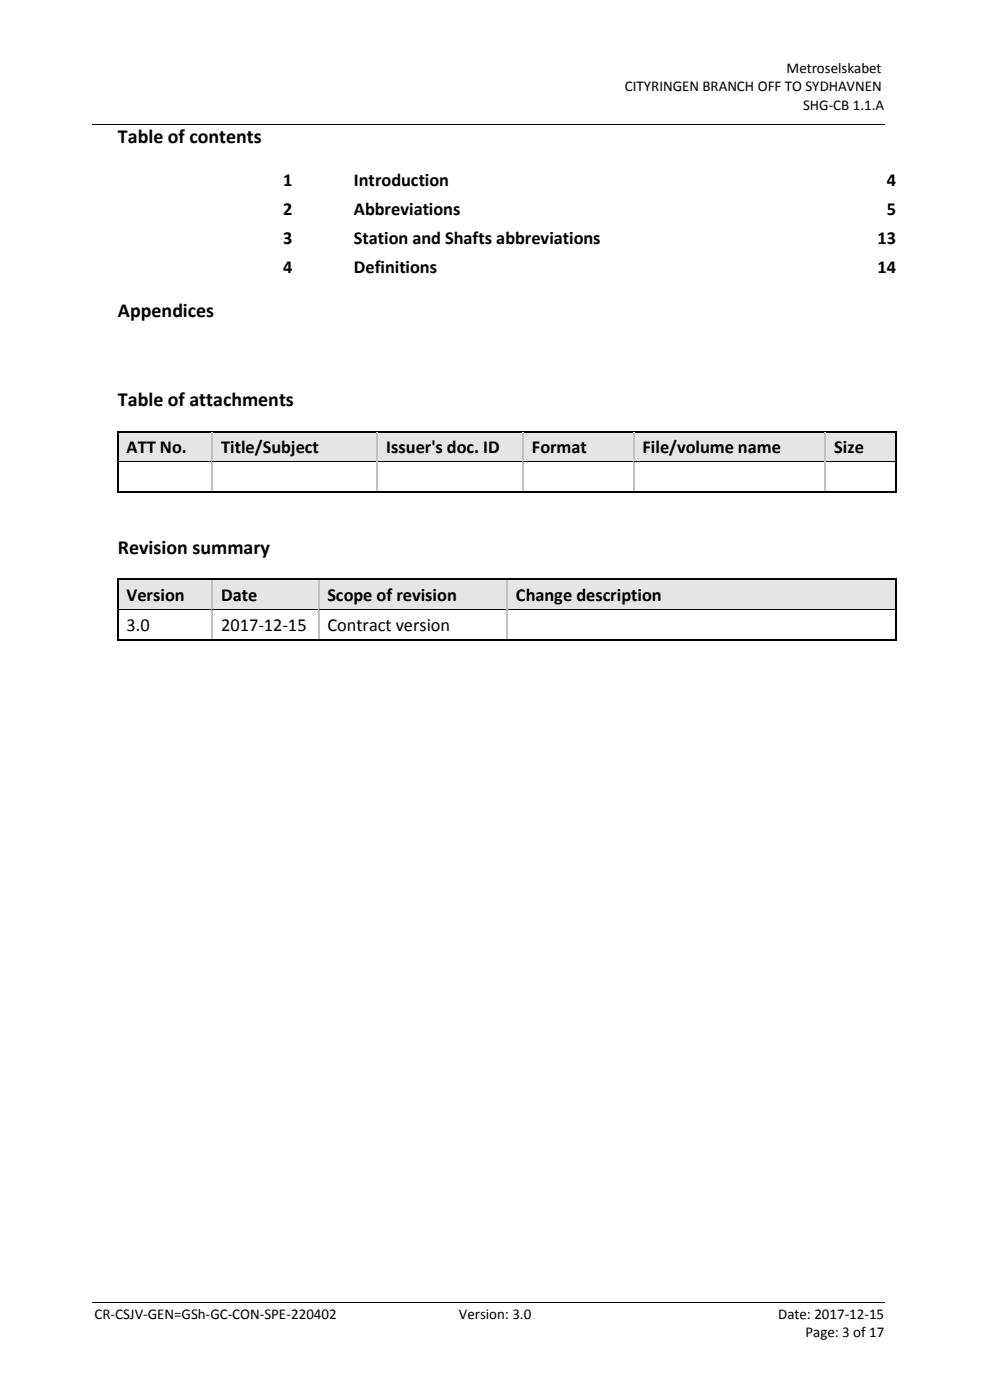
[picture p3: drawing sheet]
<svg xmlns="http://www.w3.org/2000/svg" width="210mm" height="297mm" viewBox="0 0 210 297" stroke-linecap="round" stroke-linejoin="round" font-family="sans-serif">
<defs><g id="words">
<g font-size="4.2">
<text x="25" y="30.4">Table of contents</text>
<text x="25" y="67.2">Appendices</text>
<text x="25" y="86.1">Table of attachments</text>
<text x="25" y="117.5">Revision summary</text>
</g>
<g font-size="3.9">
<text x="60" y="39.5">1</text>
<text x="75.1" y="39.5">Introduction</text>
<text x="188.1" y="39.5">4</text>
<text x="60" y="45.7">2</text>
<text x="75.1" y="45.7">Abbreviations</text>
<text x="188.1" y="45.7">5</text>
<text x="60" y="51.8">3</text>
<text x="75.1" y="51.8">Station and Shafts abbreviations</text>
<text x="186.1" y="51.8">13</text>
<text x="60" y="58">4</text>
<text x="75.1" y="58">Definitions</text>
<text x="186.1" y="58">14</text>
<text x="26.8" y="96.1">ATT No.</text>
<text x="46.9" y="96.1">Title/Subject</text>
<text x="81.9" y="96.1">Issuer's doc. ID</text>
<text x="112.8" y="96.1">Format</text>
<text x="136.3" y="96.1">File/volume name</text>
<text x="177" y="96.1">Size</text>
<text x="26.8" y="127.4">Version</text>
<text x="46.9" y="127.4">Date</text>
<text x="69.4" y="127.4">Scope of revision</text>
<text x="109.5" y="127.4">Change description</text>
<text x="26.8" y="133.8">3.0</text>
<text x="46.9" y="133.8">2017-12-15</text>
<text x="69.4" y="133.8">Contract version</text>
</g>
<g font-size="3.2">
<text x="166.9" y="15.5">Metroselskabet</text>
<text x="132.5" y="19.4">CITYRINGEN BRANCH OFF TO SYDHAVNEN</text>
<text x="170.4" y="23.3">SHG-CB 1.1.A</text>
<text x="20" y="279.9">CR-CSJV-GEN=GSh-GC-CON-SPE-220402</text>
<text x="97.3" y="279.9">Version: 3.0</text>
<text x="165.1" y="279.9">Date: 2017-12-15</text>
<text x="170.9" y="283.7">Page: 3 of 17</text>
</g>
</g></defs>
<path d="M19.5 26.3h168.1M19.5 276.4h168.1" fill="none" stroke="#000" stroke-width=".21"/>
<g fill="#e5e5e5">
<path d="M25.1 91.7h19.8v6.2h-19.8z" fill-rule="evenodd"/>
<path d="M26.8 91.7h16.3v6.2h-16.3z" fill-rule="evenodd"/>
<path d="M45.1 91.7h34.8v6.2h-34.8z" fill-rule="evenodd"/>
<path d="M46.9 91.7h31.2v6.2h-31.2z" fill-rule="evenodd"/>
<path d="M80.2 91.7h30.6v6.2h-30.6z" fill-rule="evenodd"/>
<path d="M81.9 91.7h27.1v6.2h-27.1z" fill-rule="evenodd"/>
<path d="M111.1 91.7h23.2v6.2h-23.2z" fill-rule="evenodd"/>
<path d="M112.8 91.7h19.7v6.2h-19.7z" fill-rule="evenodd"/>
<path d="M134.5 91.7h40.5v6.2h-40.5z" fill-rule="evenodd"/>
<path d="M136.3 91.7h36.9v6.2h-36.9z" fill-rule="evenodd"/>
<path d="M175.2 91.7h14.7v6.2h-14.7z" fill-rule="evenodd"/>
<path d="M177 91.7h11.2v6.2h-11.2z" fill-rule="evenodd"/>
</g>
<g fill="#000">
<path d="M24.8 91.5h.3v.2h-.3z" fill-rule="evenodd"/>
<path d="M24.8 91.5h.3v.2h-.3z" fill-rule="evenodd"/>
<path d="M24.8 97.9h.3v.2h-.3z" fill-rule="evenodd"/>
<path d="M44.9 91.5h.2v.2h-.2z" fill-rule="evenodd"/>
<path d="M79.9 91.5h.3v.2h-.3z" fill-rule="evenodd"/>
<path d="M110.8 91.5h.3v.2h-.3z" fill-rule="evenodd"/>
<path d="M134.3 91.5h.2v.2h-.2z" fill-rule="evenodd"/>
<path d="M175 91.5h.2v.2h-.2z" fill-rule="evenodd"/>
<path d="M189.9 91.5h.3v.2h-.3z" fill-rule="evenodd"/>
<path d="M189.9 91.5h.3v.2h-.3z" fill-rule="evenodd"/>
</g>
<path d="M24.9 91.7v6.2M25.1 91.6h19.8M45.1 91.6h34.8M80.2 91.6h30.6M111.1 91.6h23.2M134.5 91.6h40.5M175.2 91.6h14.7M190.1 91.7v6.2" fill="none" stroke="#000" stroke-width=".25"/>
<path d="M45 91.7v6.2M80.1 91.7v6.2M110.9 91.7v6.2M134.4 91.7v6.2M175.1 91.7v6.2" fill="none" stroke="#c0c0c0" stroke-width=".25"/>
<path d="M25.1 98h19.8" fill="none" stroke="#000" stroke-width=".21"/>
<path d="M44.9 97.9h.2v.2h-.2z" fill-rule="evenodd" fill="#c0c0c0"/>
<path d="M45.1 98h34.8" fill="none" stroke="#000" stroke-width=".21"/>
<path d="M79.9 97.9h.3v.2h-.3z" fill-rule="evenodd" fill="#c0c0c0"/>
<path d="M80.2 98h30.6" fill="none" stroke="#000" stroke-width=".21"/>
<path d="M110.8 97.9h.3v.2h-.3z" fill-rule="evenodd" fill="#c0c0c0"/>
<path d="M111.1 98h23.2" fill="none" stroke="#000" stroke-width=".21"/>
<path d="M134.3 97.9h.2v.2h-.2z" fill-rule="evenodd" fill="#c0c0c0"/>
<path d="M134.5 98h40.5" fill="none" stroke="#000" stroke-width=".21"/>
<path d="M175 97.9h.2v.2h-.2z" fill-rule="evenodd" fill="#c0c0c0"/>
<path d="M175.2 98h14.7" fill="none" stroke="#000" stroke-width=".21"/>
<g fill="#000">
<path d="M189.9 97.9h.3v.2h-.3z" fill-rule="evenodd"/>
<path d="M24.8 104.2h.3v.3h-.3z" fill-rule="evenodd"/>
<path d="M24.8 104.2h.3v.3h-.3z" fill-rule="evenodd"/>
<path d="M44.9 104.2h.2v.3h-.2z" fill-rule="evenodd"/>
<path d="M79.9 104.2h.3v.3h-.3z" fill-rule="evenodd"/>
<path d="M110.8 104.2h.3v.3h-.3z" fill-rule="evenodd"/>
<path d="M134.3 104.2h.2v.3h-.2z" fill-rule="evenodd"/>
<path d="M175 104.2h.2v.3h-.2z" fill-rule="evenodd"/>
<path d="M189.9 104.2h.3v.3h-.3z" fill-rule="evenodd"/>
<path d="M189.9 104.2h.3v.3h-.3z" fill-rule="evenodd"/>
</g>
<path d="M24.9 98.1v6.1M190.1 98.1v6.1M25.1 104.3h19.8M45.1 104.3h34.8M80.2 104.3h30.6M111.1 104.3h23.2M134.5 104.3h40.5M175.2 104.3h14.7" fill="none" stroke="#000" stroke-width=".25"/>
<path d="M45 98.1v6.1M80.1 98.1v6.1M110.9 98.1v6.1M134.4 98.1v6.1M175.1 98.1v6.1" fill="none" stroke="#c0c0c0" stroke-width=".25"/>
<g fill="#e5e5e5">
<path d="M25.1 123.1h19.8v6.2h-19.8z" fill-rule="evenodd"/>
<path d="M26.8 123.1h16.3v6.2h-16.3z" fill-rule="evenodd"/>
<path d="M45.1 123.1h22.3v6.2h-22.3z" fill-rule="evenodd"/>
<path d="M46.9 123.1h18.7v6.2h-18.7z" fill-rule="evenodd"/>
<path d="M67.7 123.1h39.7v6.2h-39.7z" fill-rule="evenodd"/>
<path d="M69.4 123.1h36.2v6.2h-36.2z" fill-rule="evenodd"/>
<path d="M107.7 123.1h82.2v6.2h-82.2z" fill-rule="evenodd"/>
<path d="M109.5 123.1h78.7v6.2h-78.7z" fill-rule="evenodd"/>
</g>
<g fill="#000">
<path d="M24.8 122.8h.3v.3h-.3z" fill-rule="evenodd"/>
<path d="M24.8 122.8h.3v.3h-.3z" fill-rule="evenodd"/>
<path d="M24.8 129.3h.3v.1h-.3z" fill-rule="evenodd"/>
<path d="M44.9 122.8h.2v.3h-.2z" fill-rule="evenodd"/>
<path d="M67.5 122.8h.2v.3h-.2z" fill-rule="evenodd"/>
<path d="M107.5 122.8h.2v.3h-.2z" fill-rule="evenodd"/>
<path d="M189.9 122.8h.3v.3h-.3z" fill-rule="evenodd"/>
<path d="M189.9 122.8h.3v.3h-.3z" fill-rule="evenodd"/>
</g>
<path d="M24.9 123.1v6.2M25.1 123h19.8M45.1 123h22.4M67.7 123h39.8M107.7 123h82.2M190.1 123.1v6.2" fill="none" stroke="#000" stroke-width=".25"/>
<path d="M45 123.1v6.2M67.6 123.1v6.2M107.6 123.1v6.2" fill="none" stroke="#c0c0c0" stroke-width=".25"/>
<path d="M25.1 129.3h19.8" fill="none" stroke="#000" stroke-width=".21"/>
<path d="M44.9 129.3h.2v.1h-.2z" fill-rule="evenodd" fill="#c0c0c0"/>
<path d="M45.1 129.3h22.4" fill="none" stroke="#000" stroke-width=".21"/>
<path d="M67.5 129.3h.2v.1h-.2z" fill-rule="evenodd" fill="#c0c0c0"/>
<path d="M67.7 129.3h39.8" fill="none" stroke="#000" stroke-width=".21"/>
<path d="M107.5 129.3h.2v.1h-.2z" fill-rule="evenodd" fill="#c0c0c0"/>
<path d="M107.7 129.3h82.2" fill="none" stroke="#000" stroke-width=".21"/>
<g fill="#000">
<path d="M24.8 135.6h.3v.2h-.3z" fill-rule="evenodd"/>
<path d="M24.8 135.6h.3v.2h-.3z" fill-rule="evenodd"/>
<path d="M44.9 135.6h.2v.2h-.2z" fill-rule="evenodd"/>
<path d="M67.5 135.6h.2v.2h-.2z" fill-rule="evenodd"/>
<path d="M107.5 135.6h.2v.2h-.2z" fill-rule="evenodd"/>
<path d="M189.9 129.3h.3v.1h-.3z" fill-rule="evenodd"/>
<path d="M189.9 135.6h.3v.2h-.3z" fill-rule="evenodd"/>
<path d="M189.9 135.6h.3v.2h-.3z" fill-rule="evenodd"/>
</g>
<path d="M24.9 129.4v6.2M25.1 135.7h19.8M45.1 135.7h22.4M67.7 135.7h39.8M107.7 135.7h82.2M190.1 129.4v6.2" fill="none" stroke="#000" stroke-width=".25"/>
<path d="M45 129.4v6.2M67.6 129.4v6.2M107.6 129.4v6.2" fill="none" stroke="#c0c0c0" stroke-width=".25"/>
<use href="#words"/>
</svg>
